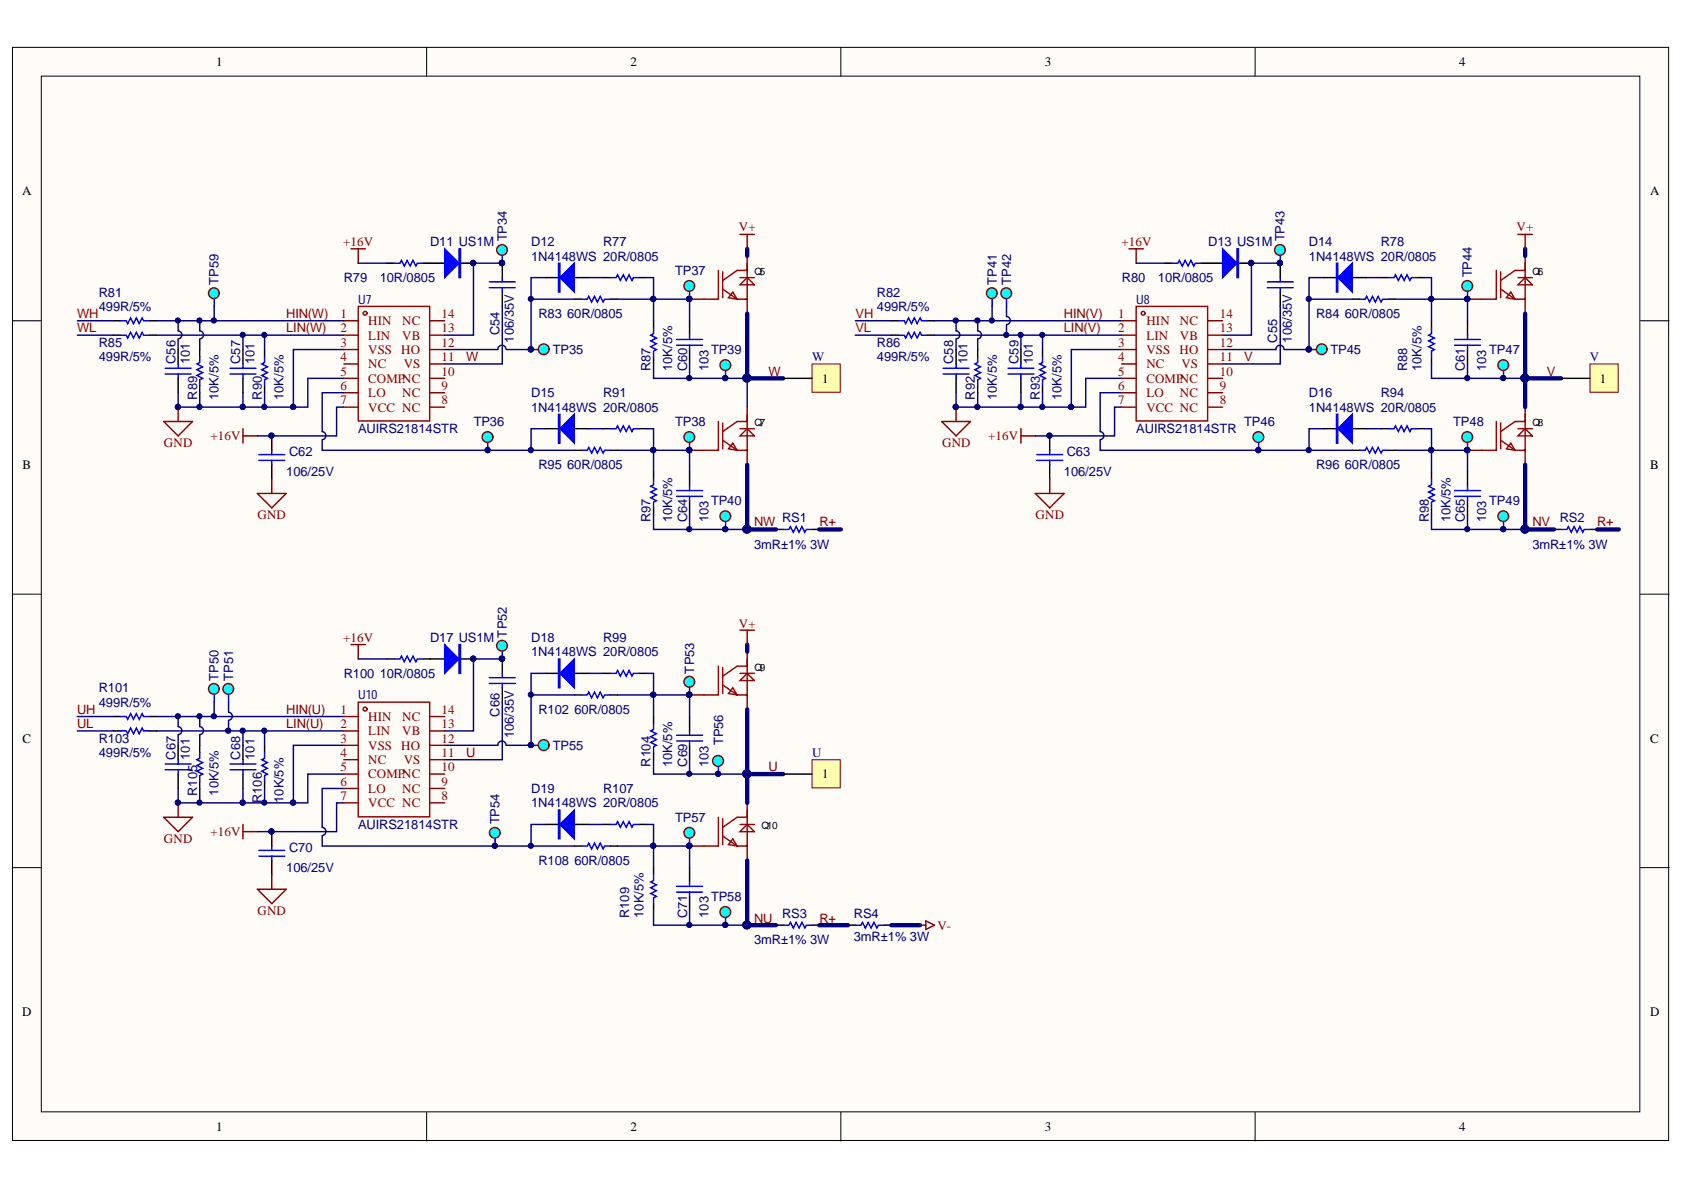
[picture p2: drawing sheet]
<svg xmlns="http://www.w3.org/2000/svg" width="297mm" height="210mm" viewBox="0 0 297 210" stroke-linecap="round" stroke-linejoin="round" font-family="sans-serif">
<defs><g id="words">
<g font-size="2.3">
<text x="38.1" y="11.7">1</text>
<text x="111.2" y="11.7">2</text>
<text x="184.3" y="11.7">3</text>
<text x="257.4" y="11.7">4</text>
<text x="3.9" y="34.5">A</text>
<text x="291.1" y="34.5">A</text>
<text x="145" y="67.5">1</text>
<text x="282.2" y="67.5">1</text>
<text x="4" y="82.7">B</text>
<text x="291.1" y="82.7">B</text>
<text x="4" y="131">C</text>
<text x="291.1" y="131">C</text>
<text x="145" y="137.3">1</text>
<text x="3.9" y="179.2">D</text>
<text x="291.1" y="179.2">D</text>
<text x="38.1" y="199.5">1</text>
<text x="111.2" y="199.5">2</text>
<text x="184.3" y="199.5">3</text>
<text x="257.4" y="199.5">4</text>
</g>
<g font-size="2.3" fill="#800000">
<text x="130.3" y="40.8">V+</text>
<text x="267.5" y="40.8">V+</text>
<text x="60.6" y="43.4">+16V</text>
<text x="197.8" y="43.4">+16V</text>
<text x="13.6" y="56.1">WH</text>
<text x="13.6" y="58.6">WL</text>
<text x="50.5" y="56.1">HIN(W)</text>
<text x="50.5" y="58.6">LIN(W)</text>
<text x="150.9" y="56.1">VH</text>
<text x="150.9" y="58.6">VL</text>
<text x="187.7" y="56.1">HIN(V)</text>
<text x="187.7" y="58.6">LIN(V)</text>
<text x="82.2" y="63.7">W</text>
<text x="219.5" y="63.7">V</text>
<text x="135.6" y="66.2">W</text>
<text x="272.8" y="66.2">V</text>
<text x="37.1" y="77.7">+16V</text>
<text x="174.3" y="77.7">+16V</text>
<text x="28.9" y="78.9">GND</text>
<text x="166.2" y="78.9">GND</text>
<text x="45.4" y="91.6">GND</text>
<text x="133" y="92.9">NW</text>
<text x="144.5" y="92.9">R+</text>
<text x="182.7" y="91.6">GND</text>
<text x="270.3" y="92.9">NV</text>
<text x="281.7" y="92.9">R+</text>
<text x="60.6" y="113.2">+16V</text>
<text x="130.3" y="110.7">V+</text>
<text x="13.6" y="125.9">UH</text>
<text x="50.5" y="125.9">HIN(U)</text>
<text x="13.6" y="128.4">UL</text>
<text x="50.5" y="128.4">LIN(U)</text>
<text x="82.2" y="133.5">U</text>
<text x="135.6" y="136">U</text>
<text x="28.9" y="148.7">GND</text>
<text x="37.1" y="147.4">+16V</text>
<text x="45.4" y="161.4">GND</text>
<text x="133" y="162.7">NU</text>
<text x="144.5" y="162.7">R+</text>
<text x="165.3" y="164">V-</text>
</g>
<g font-size="2.3" fill="#000080">
<text x="75.9" y="43.4">D11 US1M</text>
<text x="89.4" y="42.6" transform="rotate(-90 89.4 42.6)">TP34</text>
<text x="93.7" y="43.4">D12</text>
<text x="93.7" y="46">1N4148WS 20R/0805</text>
<text x="106.4" y="43.4">R77</text>
<text x="213.1" y="43.4">D13 US1M</text>
<text x="226.6" y="42.6" transform="rotate(-90 226.6 42.6)">TP43</text>
<text x="230.9" y="43.4">D14</text>
<text x="230.9" y="46">1N4148WS 20R/0805</text>
<text x="243.6" y="43.4">R78</text>
<text x="17.4" y="52.3">R81</text>
<text x="38.6" y="50.2" transform="rotate(-90 38.6 50.2)">TP59</text>
<text x="60.6" y="49.8">R79</text>
<text x="63.2" y="53.6">U7</text>
<text x="67" y="49.8">10R/0805</text>
<text x="119.1" y="48.5">TP37</text>
<text x="154.7" y="52.3">R82</text>
<text x="175.8" y="50.2" transform="rotate(-90 175.8 50.2)">TP41</text>
<text x="178.4" y="50.2" transform="rotate(-90 178.4 50.2)">TP42</text>
<text x="197.9" y="49.8">R80</text>
<text x="200.4" y="53.6">U8</text>
<text x="204.2" y="49.8">10R/0805</text>
<text x="259.6" y="48.9" transform="rotate(-90 259.6 48.9)">TP44</text>
<text x="17.4" y="54.8">499R/5%</text>
<text x="88.1" y="59.2" transform="rotate(-90 88.1 59.2)">C54</text>
<text x="95" y="56.1">R83</text>
<text x="100" y="56.1">60R/0805</text>
<text x="154.7" y="54.8">499R/5%</text>
<text x="232.1" y="56.1">R84</text>
<text x="237.2" y="56.1">60R/0805</text>
<text x="17.4" y="61.2">R85</text>
<text x="17.4" y="63.7">499R/5%</text>
<text x="31" y="64.2" transform="rotate(-90 31 64.2)">C56</text>
<text x="33.5" y="64.2" transform="rotate(-90 33.5 64.2)">101</text>
<text x="42.4" y="64.2" transform="rotate(-90 42.4 64.2)">C57</text>
<text x="44.9" y="64.2" transform="rotate(-90 44.9 64.2)">101</text>
<text x="90.7" y="60.4" transform="rotate(-90 90.7 60.4)">106/35V</text>
<text x="97.5" y="62.4">TP35</text>
<text x="114.8" y="65.5" transform="rotate(-90 114.8 65.5)">R87</text>
<text x="118.6" y="65.5" transform="rotate(-90 118.6 65.5)">10K/5%</text>
<text x="121.2" y="65.5" transform="rotate(-90 121.2 65.5)">C60</text>
<text x="125" y="65.5" transform="rotate(-90 125 65.5)">103</text>
<text x="125.4" y="62.4">TP39</text>
<text x="143.3" y="63.7">W</text>
<text x="154.7" y="61.2">R86</text>
<text x="154.7" y="63.7">499R/5%</text>
<text x="168.1" y="64.2" transform="rotate(-90 168.1 64.2)">C58</text>
<text x="170.7" y="64.2" transform="rotate(-90 170.7 64.2)">101</text>
<text x="179.6" y="64.2" transform="rotate(-90 179.6 64.2)">C59</text>
<text x="182.2" y="64.2" transform="rotate(-90 182.2 64.2)">101</text>
<text x="225.3" y="60.4" transform="rotate(-90 225.3 60.4)">C55</text>
<text x="227.8" y="60.4" transform="rotate(-90 227.8 60.4)">106/35V</text>
<text x="234.7" y="62.4">TP45</text>
<text x="248.2" y="65.5" transform="rotate(-90 248.2 65.5)">R88</text>
<text x="250.8" y="65.5" transform="rotate(-90 250.8 65.5)">10K/5%</text>
<text x="258.4" y="65.5" transform="rotate(-90 258.4 65.5)">C61</text>
<text x="262.2" y="65.5" transform="rotate(-90 262.2 65.5)">103</text>
<text x="262.7" y="62.4">TP47</text>
<text x="280.4" y="63.7">V</text>
<text x="34.8" y="70.6" transform="rotate(-90 34.8 70.6)">R89</text>
<text x="38.6" y="70.6" transform="rotate(-90 38.6 70.6)">10K/5%</text>
<text x="46.2" y="70.6" transform="rotate(-90 46.2 70.6)">R90</text>
<text x="50" y="70.6" transform="rotate(-90 50 70.6)">10K/5%</text>
<text x="93.7" y="70.1">D15</text>
<text x="106.4" y="70.1">R91</text>
<text x="171.9" y="70.6" transform="rotate(-90 171.9 70.6)">R92</text>
<text x="175.8" y="70.6" transform="rotate(-90 175.8 70.6)">10K/5%</text>
<text x="183.4" y="70.6" transform="rotate(-90 183.4 70.6)">R93</text>
<text x="187.2" y="70.6" transform="rotate(-90 187.2 70.6)">10K/5%</text>
<text x="230.9" y="70.1">D16</text>
<text x="243.6" y="70.1">R94</text>
<text x="63.2" y="76.4">AUIRS21814STR</text>
<text x="83.6" y="75.1">TP36</text>
<text x="93.7" y="72.6">1N4148WS 20R/0805</text>
<text x="119.1" y="75.1">TP38</text>
<text x="200.4" y="76.4">AUIRS21814STR</text>
<text x="219.5" y="75.1">TP46</text>
<text x="230.9" y="72.6">1N4148WS 20R/0805</text>
<text x="256.3" y="75.1">TP48</text>
<text x="50.5" y="84">106/25V</text>
<text x="51" y="80.4">C62</text>
<text x="95" y="82.7">R95</text>
<text x="100" y="82.7">60R/0805</text>
<text x="187.7" y="84">106/25V</text>
<text x="188.2" y="80.4">C63</text>
<text x="232.1" y="82.7">R96</text>
<text x="237.2" y="82.7">60R/0805</text>
<text x="125.4" y="89.1">TP40</text>
<text x="262.7" y="89.1">TP49</text>
<text x="114.8" y="92.1" transform="rotate(-90 114.8 92.1)">R97</text>
<text x="118.6" y="92.1" transform="rotate(-90 118.6 92.1)">10K/5%</text>
<text x="121.2" y="92.1" transform="rotate(-90 121.2 92.1)">C64</text>
<text x="125" y="92.1" transform="rotate(-90 125 92.1)">103</text>
<text x="137.9" y="92.1">RS1</text>
<text x="252" y="92.1" transform="rotate(-90 252 92.1)">R98</text>
<text x="255.8" y="92.1" transform="rotate(-90 255.8 92.1)">10K/5%</text>
<text x="258.4" y="92.1" transform="rotate(-90 258.4 92.1)">C65</text>
<text x="262.2" y="92.1" transform="rotate(-90 262.2 92.1)">103</text>
<text x="275.1" y="92.1">RS2</text>
<text x="133" y="96.8">3mR±1% 3W</text>
<text x="270.3" y="96.8">3mR±1% 3W</text>
<text x="75.9" y="113.2">D17 US1M</text>
<text x="89.4" y="112.5" transform="rotate(-90 89.4 112.5)">TP52</text>
<text x="93.7" y="113.2">D18</text>
<text x="106.4" y="113.2">R99</text>
<text x="60.6" y="119.6">R100</text>
<text x="67" y="119.6">10R/0805</text>
<text x="93.7" y="115.8">1N4148WS 20R/0805</text>
<text x="122.5" y="118.8" transform="rotate(-90 122.5 118.8)">TP53</text>
<text x="17.4" y="122.1">R101</text>
<text x="17.4" y="124.6">499R/5%</text>
<text x="38.6" y="120.1" transform="rotate(-90 38.6 120.1)">TP50</text>
<text x="41.1" y="120.1" transform="rotate(-90 41.1 120.1)">TP51</text>
<text x="63.2" y="123.4">U10</text>
<text x="95" y="125.9">R102</text>
<text x="101.3" y="125.9">60R/0805</text>
<text x="17.4" y="131">R103</text>
<text x="88.1" y="126.4" transform="rotate(-90 88.1 126.4)">C66</text>
<text x="90.7" y="130.2" transform="rotate(-90 90.7 130.2)">106/35V</text>
<text x="127.5" y="131.5" transform="rotate(-90 127.5 131.5)">TP56</text>
<text x="17.4" y="133.5">499R/5%</text>
<text x="31" y="134" transform="rotate(-90 31 134)">C67</text>
<text x="33.5" y="134" transform="rotate(-90 33.5 134)">101</text>
<text x="42.4" y="134" transform="rotate(-90 42.4 134)">C68</text>
<text x="44.9" y="134" transform="rotate(-90 44.9 134)">101</text>
<text x="97.5" y="132.2">TP55</text>
<text x="114.8" y="135.3" transform="rotate(-90 114.8 135.3)">R104</text>
<text x="118.6" y="135.3" transform="rotate(-90 118.6 135.3)">10K/5%</text>
<text x="121.2" y="135.3" transform="rotate(-90 121.2 135.3)">C69</text>
<text x="125" y="135.3" transform="rotate(-90 125 135.3)">103</text>
<text x="143.3" y="133.5">U</text>
<text x="34.8" y="140.3" transform="rotate(-90 34.8 140.3)">R105</text>
<text x="38.6" y="140.3" transform="rotate(-90 38.6 140.3)">10K/5%</text>
<text x="46.2" y="141.6" transform="rotate(-90 46.2 141.6)">R106</text>
<text x="50" y="141.6" transform="rotate(-90 50 141.6)">10K/5%</text>
<text x="93.7" y="139.8">D19</text>
<text x="93.7" y="142.4">1N4148WS 20R/0805</text>
<text x="106.4" y="139.8">R107</text>
<text x="63.2" y="146.2">AUIRS21814STR</text>
<text x="88.1" y="145.4" transform="rotate(-90 88.1 145.4)">TP54</text>
<text x="119.1" y="144.9">TP57</text>
<text x="50.5" y="153.9">106/25V</text>
<text x="51" y="150.2">C70</text>
<text x="95" y="152.5">R108</text>
<text x="101.3" y="152.5">60R/0805</text>
<text x="111" y="161.9" transform="rotate(-90 111 161.9)">R109</text>
<text x="113.5" y="161.9" transform="rotate(-90 113.5 161.9)">10K/5%</text>
<text x="121.2" y="161.9" transform="rotate(-90 121.2 161.9)">C71</text>
<text x="125" y="161.9" transform="rotate(-90 125 161.9)">103</text>
<text x="125.4" y="158.9">TP58</text>
<text x="137.9" y="162">RS3</text>
<text x="150.6" y="162">RS4</text>
<text x="133" y="166.5">3mR±1% 3W</text>
<text x="150.6" y="166">3mR±1% 3W</text>
</g>
<g font-size="2.3" fill="#800">
<text x="60" y="56.1">1</text>
<text x="60" y="58.6">2</text>
<text x="65" y="57.4">HIN</text>
<text x="65" y="59.9">LIN</text>
<text x="71" y="59.9">VB</text>
<text x="71" y="57.4">NC</text>
<text x="77.9" y="58.6">13</text>
<text x="77.9" y="56.1">14</text>
<text x="197.2" y="56.1">1</text>
<text x="197.2" y="58.6">2</text>
<text x="202.2" y="57.4">HIN</text>
<text x="202.2" y="59.9">LIN</text>
<text x="208.1" y="59.9">VB</text>
<text x="208.1" y="57.4">NC</text>
<text x="215.2" y="58.6">13</text>
<text x="215.2" y="56.1">14</text>
<text x="60" y="61.2">3</text>
<text x="60" y="63.7">4</text>
<text x="65" y="62.4">VSS</text>
<text x="65" y="65">NC</text>
<text x="70.8" y="62.4">HO</text>
<text x="71.2" y="65">VS</text>
<text x="77.9" y="63.7">11</text>
<text x="77.9" y="61.2">12</text>
<text x="197.2" y="61.2">3</text>
<text x="197.2" y="63.7">4</text>
<text x="202.2" y="62.4">VSS</text>
<text x="202.2" y="65">NC</text>
<text x="208" y="62.4">HO</text>
<text x="208.4" y="65">VS</text>
<text x="215.2" y="63.7">11</text>
<text x="215.2" y="61.2">12</text>
<text x="60" y="66.2">5</text>
<text x="60" y="68.8">6</text>
<text x="60" y="71.3">7</text>
<text x="65" y="67.5">COMPNC</text>
<text x="65" y="70.1">LO</text>
<text x="71" y="70.1">NC</text>
<text x="77.9" y="71.3">8</text>
<text x="77.9" y="68.8">9</text>
<text x="77.9" y="66.2">10</text>
<text x="197.2" y="66.2">5</text>
<text x="197.2" y="68.8">6</text>
<text x="197.2" y="71.3">7</text>
<text x="202.2" y="67.5">COMPNC</text>
<text x="202.2" y="70.1">LO</text>
<text x="208.1" y="70.1">NC</text>
<text x="215.2" y="71.3">8</text>
<text x="215.2" y="68.8">9</text>
<text x="215.2" y="66.2">10</text>
<text x="65" y="72.6">VCC NC</text>
<text x="202.2" y="72.6">VCC NC</text>
<text x="60" y="125.9">1</text>
<text x="77.9" y="125.9">14</text>
<text x="60" y="128.4">2</text>
<text x="60" y="131">3</text>
<text x="65" y="127.2">HIN</text>
<text x="65" y="129.7">LIN</text>
<text x="71" y="129.7">VB</text>
<text x="71" y="127.2">NC</text>
<text x="77.9" y="131">12</text>
<text x="77.9" y="128.4">13</text>
<text x="60" y="133.5">4</text>
<text x="60" y="136">5</text>
<text x="65" y="132.2">VSS</text>
<text x="65" y="134.8">NC</text>
<text x="65" y="137.3">COMPNC</text>
<text x="70.8" y="132.2">HO</text>
<text x="71.2" y="134.8">VS</text>
<text x="77.9" y="136">10</text>
<text x="77.9" y="133.5">11</text>
<text x="60" y="138.6">6</text>
<text x="60" y="141.1">7</text>
<text x="65" y="139.8">LO</text>
<text x="65" y="142.4">VCC NC</text>
<text x="71" y="139.8">NC</text>
<text x="77.9" y="141.1">8</text>
<text x="77.9" y="138.6">9</text>
</g>
<g font-size="1.8">
<text x="133.1" y="48.5">Q5</text>
<text x="270.3" y="48.5">Q6</text>
<text x="133.1" y="75.1">Q7</text>
<text x="270.3" y="75.1">Q8</text>
<text x="133.1" y="118.3">Q9</text>
<text x="134.3" y="146.2">Q10</text>
</g>
</g></defs>
<g fill="#fffcf8" stroke="#000" stroke-width=".18">
<path d="M2.2 8.4h292.1v192.8h-292.1z"/>
<path d="M7.3 13.4h281.9v182.7h-281.9z"/>
</g>
<path d="M75.3 8.4v5M148.3 8.4v5M221.4 8.4v5M2.2 56.6h5.1M289.3 56.6h5.1M2.2 104.8h5.1M289.3 104.8h5.1M2.2 153h5.1M289.3 153h5.1M75.3 196.2v5.1M148.3 196.2v5.1M221.4 196.2v5.1" fill="none" stroke="#000" stroke-width=".18"/>
<g fill="none" stroke="#a00000" stroke-width=".25">
<path d="M63.2 54h12.6v20.2h-12.6z"/>
<circle cx="64.4" cy="55.3" r=".34"/>
</g>
<g fill="none" stroke="#800" stroke-width=".25">
<path d="M60.6 56.6h2.6M60.6 59.1h2.6M75.9 56.6h2.5M75.9 59.1h2.5M60.6 61.7h2.6M60.6 64.2h2.6M60.6 66.7h2.6M60.6 69.3h2.6M60.6 71.8h2.6M75.9 61.7h2.5M75.9 64.2h2.5M75.9 66.7h2.5"/>
<path d="M75.9 69.3h2.5M75.9 71.8h2.5"/>
</g>
<path d="M75.9 46.4h2.5M81 46.4h2.5" fill="none" stroke="#000" stroke-width=".25"/>
<circle cx="83.5" cy="46.4" r=".46" fill="#000080" stroke="#000080" stroke-width=".18"/>
<path d="M81 43.9h.2v5.1h-.2zM81.1 43.9v5.1" fill="none" stroke="#00f" stroke-width=".25"/>
<path d="M78.4 43.9l2.6 2.5-2.6 2.6z" fill="#00f"/>
<g fill="none" stroke="#00f" stroke-width=".25">
<path d="M21.3 56.6h1l.2 .5 .5-1 .5 1 .6-1 .5 1 .5-1 .2 .5h1M21.3 59.1h1l.2 .5 .5-1 .5 1 .6-1 .5 1 .5-1 .2 .5h1M69.5 46.4h1.1l.2-.5 .5 1 .5-1 .5 1 .5-1 .6 1 .2-.5h1M78.4 43.9l2.6 2.5-2.6 2.6zM86.3 50.7h4.6M86.3 49.7h4.6M88.6 49v.7M88.6 50.7v.8M98.5 46.4h.3v5.1h-.3zM98.6 46.4v5.1M102.6 52.8h1l.2-.5 .6 1 .5-1 .5 1 .5-1 .5 1 .2-.5h1.1M29.1 66h4.6"/>
<path d="M29.1 65h4.6M31.4 64.2v.8M31.4 66v.7M35.2 62.9v1l-.5 .3 1 .5-1 .5 1 .5-1 .5 1 .5-.5 .3v1M40.6 66h4.5M40.6 65h4.5M42.9 64.2v.8M42.9 66v.7M46.7 62.9v1l-.5 .3 1 .5-1 .5 1 .5-1 .5 1 .5-.5 .3v1M47.9 79.4v.8M45.7 81.2h4.5M45.7 80.2h4.5"/>
<path d="M47.9 81.2v.8"/>
</g>
<g fill="#000080" stroke="#000080" stroke-width=".18">
<circle cx="83.5" cy="46.4" r=".46"/>
<circle cx="88.5" cy="46.4" r=".47"/>
<circle cx="31.4" cy="71.8" r=".46"/>
<circle cx="42.8" cy="71.8" r=".46"/>
<circle cx="42.8" cy="59.1" r=".46"/>
<circle cx="51.7" cy="71.8" r=".46"/>
<circle cx="47.9" cy="76.8" r=".46"/>
<circle cx="31.4" cy="56.5" r=".46"/>
<circle cx="35.2" cy="56.5" r=".46"/>
<circle cx="35.2" cy="71.8" r=".46"/>
<circle cx="46.6" cy="59.1" r=".46"/>
<circle cx="46.6" cy="71.8" r=".46"/>
</g>
<g fill="none" stroke="#000" stroke-width=".25">
<path d="M20 56.6h1.3M20 59.1h1.3M26.3 56.6h1.3M26.3 59.1h1.3M68.3 46.4h1.2M74.6 46.4h1.3M88.6 46.4v2.6M88.6 51.5v2.5M96.2 49h2.6M101.3 52.8h1.3M101.3 49h2.5M107.7 52.8h1.2"/>
<path d="M31.4 61.7v2.5M31.4 66.7v2.6M35.2 61.7v1.2M35.2 68v1.3M42.9 61.7v2.5M42.9 66.7v2.6M46.7 61.7v1.2M46.7 68v1.3M47.9 76.9v2.5M47.9 82v2.5"/>
</g>
<g fill="none" stroke="#000080" stroke-width=".25">
<path d="M13.6 56.6h6.4M13.6 59.1h6.4M27.6 56.6h33M27.6 59.1h33M31.4 56.6v1.8a.71 .71 0 0 1 .7 .7 .71 .71 0 0 1-.7 .7M31.4 59.9v1.8M35.2 56.6v1.8a.71 .71 0 0 1 .7 .7 .71 .71 0 0 1-.7 .7M35.2 59.9v1.8M42.9 59.1v2.6M46.7 59.1v2.6M88.6 54v10.2h-10.2M88.6 46.4h-5.1v12.7h-5.1"/>
<path d="M31.4 69.3v2.5h11.5v-2.5M35.2 69.3v2.5M46.7 69.3v2.5M60.6 61.7h-8.8v10.1h-8.9M60.6 66.7h-6.3v5.1h-2.5M60.6 71.8h-1.2v5.1h-14"/>
</g>
<path d="M61.9 43.9h2.6M63.2 43.9v2.5M28.9 74.3h5.1l-2.6 2.6zM31.4 71.8v2.5M42.9 75.6v2.6M42.9 76.9h2.5M45.4 87h5.1l-2.6 2.6zM47.9 84.5v2.5" fill="none" stroke="#800000" stroke-width=".25"/>
<path d="M98.8 49l2.5-2.6v5.1z" fill="#00f"/>
<path d="M98.8 49l2.5-2.6v5.1zM107.7 49h1l.2-.5 .5 1 .5-1 .6 1 .5-1 .5 1 .2-.5h1M115.3 57.9v1l-.5 .2 1 .5-1 .5 1 .5-1 .6 1 .5-.5 .2v1M119.3 59.9h4.6M121.6 59.1v.8M98.5 73.1h.3v5.1h-.3zM98.6 73.1v5.1M102.6 79.4h1l.2-.5 .6 1 .5-1 .5 1 .5-1 .5 1 .2-.5h1.1M119.3 60.9h4.6M121.6 60.9v.8" fill="none" stroke="#00f" stroke-width=".25"/>
<path d="M106.4 49h1.3M112.7 49h1.3M115.3 56.6v1.3M121.6 56.6v2.5M96.2 75.6h2.6M101.3 79.4h1.3M101.3 75.6h2.5M107.7 79.4h1.2M115.3 62.9v1.3M121.6 61.7v2.5" fill="none" stroke="#000" stroke-width=".25"/>
<path d="M93.7 52.8h7.6M96.2 49h-2.5v12.7h-4.3M103.8 49h2.6M114 49h1.3v3.8h-6.4M115.3 56.6v-3.8h6.3v3.8M78.4 61.7h9.4M89.3 61.7a.72 .72 0 0 0-.8-.8 .72 .72 0 0 0-.7 .8M121.6 64.2v2.5" fill="none" stroke="#000080" stroke-width=".25"/>
<g fill="#000080" stroke="#000080" stroke-width=".18">
<circle cx="115.2" cy="52.7" r=".46"/>
<circle cx="121.6" cy="52.7" r=".46"/>
<circle cx="121.6" cy="66.7" r=".46"/>
<circle cx="93.6" cy="61.6" r=".46"/>
<circle cx="93.6" cy="52.7" r=".46"/>
</g>
<path d="M126.7 47.7v5.1h-2.5M127.5 48v4.5M127.5 51l2.5 1.8M129.3 51.5l.7 1.3-1.5-.3zM130.5 50.2l1.3-1.2 1.3 1.2zM130.5 49h2.6M131.7 52.7l.1 .1zM131.7 47.6l.1 .1zM131.8 46.4v6.4h-1.8M131.8 47.7h-1.8l-2.5 1.8" fill="none" stroke="#a00000" stroke-width=".25"/>
<path d="M121.6 52.8h2.6M131.8 45.2v2.5M131.8 52.8v2.5" fill="none" stroke="#800" stroke-width=".25"/>
<path d="M131.8 43.9v1.3" fill="none" stroke="#000080" stroke-width=".76"/>
<path d="M98.8 75.6l2.5-2.5v5.1z" fill="#00f"/>
<path d="M218.2 43.9h.2v5.1h-.2zM218.3 43.9v5.1M98.8 75.6l2.5-2.5v5.1zM107.7 75.6h1l.2-.5 .5 1 .5-1 .6 1 .5-1 .5 1 .2-.5h1M115.3 84.5v1l-.5 .3 1 .5-1 .5 1 .5-1 .5 1 .5-.5 .3v1M119.3 87.5h4.6M119.3 86.5h4.6M121.6 85.8v.7M121.6 87.5v.8M138.1 93.4h1.1l.2-.5 .5 1 .5-1 .5 1 .6-1 .5 1 .2-.5h1M150.9 163.2h1l.2-.5 .5 1 .5-1 .6 1 .5-1 .5 1 .2-.5h1" fill="none" stroke="#00f" stroke-width=".25"/>
<path d="M213.1 46.4h2.6M218.2 46.4h2.5M106.4 75.6h1.3M112.7 75.6h1.3M115.3 83.2v1.3M115.3 89.6v1.2M121.6 83.2v2.6M121.6 88.3v2.5M136.9 93.4h1.2M143.2 93.4h1.3M149.6 163.2h1.3M155.9 163.2h1.3" fill="none" stroke="#000" stroke-width=".25"/>
<path d="M56.8 77.6v1.8h44.5M60.6 69.3h-3.8v6.8a.71 .71 0 0 1 .7 .7 .71 .71 0 0 1-.7 .7M96.2 75.6h-2.5v3.8M103.8 75.6h2.6M114 75.6h1.3v3.8h-6.4M115.3 83.2v-3.8h6.3v3.8M115.3 90.8v2.6h16.5M121.6 90.8v2.6" fill="none" stroke="#000080" stroke-width=".25"/>
<g fill="#000080" stroke="#000080" stroke-width=".18">
<circle cx="115.2" cy="79.4" r=".47"/>
<circle cx="121.6" cy="79.4" r=".47"/>
<circle cx="121.6" cy="93.3" r=".46"/>
<circle cx="93.6" cy="79.4" r=".46"/>
<circle cx="131.7" cy="93.3" r=".72"/>
<circle cx="220.7" cy="46.4" r=".46"/>
</g>
<path d="M126.7 74.3v5.1h-2.5M127.5 74.6v4.6M127.5 77.6l2.5 1.8M129.3 78.2l.7 1.2-1.5-.2zM130.5 76.9l1.3-1.3 1.3 1.3zM130.5 75.6h2.6M131.7 79.3l.1 .1zM131.7 74.2l.1 .2zM131.8 73.1v6.3h-1.8M131.8 74.3h-1.8l-2.5 1.8" fill="none" stroke="#a00000" stroke-width=".25"/>
<path d="M121.6 79.4h2.6M131.8 71.8v2.5M131.8 79.4v2.6" fill="none" stroke="#800" stroke-width=".25"/>
<path d="M144.5 93.4h3.8" fill="none" stroke="#000080" stroke-width=".76"/>
<path d="M215.7 43.9l2.5 2.5-2.5 2.6z" fill="#00f"/>
<g fill="none" stroke="#00f" stroke-width=".25">
<path d="M158.5 56.6h1l.2 .5 .6-1 .5 1 .5-1 .5 1 .5-1 .2 .5h1.1M158.5 59.1h1l.2 .5 .6-1 .5 1 .5-1 .5 1 .5-1 .2 .5h1.1M206.8 46.4h1l.2-.5 .5 1 .5-1 .6 1 .5-1 .5 1 .2-.5h1M215.7 43.9l2.5 2.5-2.5 2.6zM223.5 50.7h4.6M223.5 49.7h4.6M225.8 49v.7M225.8 50.7v.8M235.7 46.4h.3v5.1h-.3zM235.9 46.4v5.1M239.8 52.8h1l.3-.5 .5 1 .5-1 .5 1 .5-1 .5 1 .3-.5h1M166.4 66h4.5"/>
<path d="M166.4 65h4.5M168.6 64.2v.8M168.6 66v.7M172.5 62.9v1l-.6 .3 1.1 .5-1.1 .5 1.1 .5-1.1 .5 1.1 .5-.5 .3v1M177.8 66h4.6M177.8 65h4.6M180.1 64.2v.8M180.1 66v.7M183.9 62.9v1l-.5 .3 1 .5-1 .5 1 .5-1 .5 1 .5-.5 .3v1M185.2 79.4v.8M182.9 81.2h4.5M182.9 80.2h4.5"/>
<path d="M185.2 81.2v.8"/>
</g>
<g fill="#000080" stroke="#000080" stroke-width=".18">
<circle cx="220.7" cy="46.4" r=".46"/>
<circle cx="225.8" cy="46.4" r=".47"/>
<circle cx="168.6" cy="71.8" r=".47"/>
<circle cx="180" cy="71.8" r=".46"/>
<circle cx="180" cy="59.1" r=".46"/>
<circle cx="188.9" cy="71.8" r=".47"/>
<circle cx="185.1" cy="76.8" r=".46"/>
<circle cx="168.6" cy="56.5" r=".46"/>
<circle cx="172.4" cy="56.5" r=".46"/>
<circle cx="172.4" cy="71.8" r=".47"/>
<circle cx="183.8" cy="59.1" r=".46"/>
<circle cx="183.8" cy="71.8" r=".46"/>
</g>
<g fill="none" stroke="#000" stroke-width=".25">
<path d="M157.2 56.6h1.3M157.2 59.1h1.3M163.6 56.6h1.2M163.6 59.1h1.2M205.5 46.4h1.3M211.8 46.4h1.3M225.8 46.4v2.6M225.8 51.5v2.5M233.4 49h2.6M238.5 52.8h1.3M238.5 49h2.6M244.9 52.8h1.2"/>
<path d="M168.6 61.7v2.5M168.6 66.7v2.6M172.5 61.7v1.2M172.5 68v1.3M180.1 61.7v2.5M180.1 66.7v2.6M183.9 61.7v1.2M183.9 68v1.3M185.2 76.9v2.5M185.2 82v2.5"/>
</g>
<g fill="none" stroke="#000080" stroke-width=".25">
<path d="M150.9 56.6h6.3M150.9 59.1h6.3M164.8 56.6h33.1M164.8 59.1h33.1M168.6 56.6v1.8a.71 .71 0 0 1 .7 .7 .71 .71 0 0 1-.7 .7M168.6 59.9v1.8M172.5 56.6v1.8a.71 .71 0 0 1 .6 .7 .71 .71 0 0 1-.7 .7M172.5 59.9v1.8M180.1 59.1v2.6M183.9 59.1v2.6M200.4 46.4h5.1M225.8 54v10.2h-10.1"/>
<path d="M225.8 46.4h-5.1v12.7h-5M168.6 69.3v2.5h11.5v-2.5M172.5 69.3v2.5M183.9 69.3v2.5M197.9 61.7h-8.9v10.1h-8.9M197.9 66.7h-6.4v5.1h-2.5M197.9 71.8h-1.3v5.1h-14"/>
</g>
<path d="M199.1 43.9h2.6M200.4 43.9v2.5M166.1 74.3h5.1l-2.6 2.6zM168.6 71.8v2.5M180.1 75.6v2.6M180.1 76.9h2.5M182.6 87h5.1l-2.5 2.6zM185.2 84.5v2.5" fill="none" stroke="#800000" stroke-width=".25"/>
<path d="M236 49l2.5-2.6v5.1z" fill="#00f"/>
<path d="M236 49l2.5-2.6v5.1zM244.9 49h1l.2-.5 .6 1 .5-1 .5 1 .5-1 .5 1 .2-.5h1.1M252.5 57.9v1l-.5 .2 1 .5-1 .5 1 .5-1 .6 1 .5-.5 .2v1M256.6 59.9h4.5M258.9 59.1v.8M235.7 73.1h.3v5.1h-.3zM235.9 73.1v5.1M239.8 79.4h1l.3-.5 .5 1 .5-1 .5 1 .5-1 .5 1 .3-.5h1M256.6 60.9h4.5M258.9 60.9v.8" fill="none" stroke="#00f" stroke-width=".25"/>
<path d="M243.6 49h1.3M250 49h1.2M252.5 56.6v1.3M258.9 56.6v2.5M233.4 75.6h2.6M238.5 79.4h1.3M238.5 75.6h2.6M244.9 79.4h1.2M252.5 62.9v1.3M258.9 61.7v2.5" fill="none" stroke="#000" stroke-width=".25"/>
<path d="M230.9 52.8h7.6M233.4 49h-2.5v12.7h-4.3M241.1 49h2.5M251.2 49h1.3v3.8h-6.4M252.5 56.6v-3.8h6.4v3.8M226.5 61.7a.71 .71 0 0 0-.7-.8 .71 .71 0 0 0-.7 .8h-9.4M258.9 64.2v2.5" fill="none" stroke="#000080" stroke-width=".25"/>
<g fill="#000080" stroke="#000080" stroke-width=".18">
<circle cx="252.5" cy="52.7" r=".46"/>
<circle cx="258.8" cy="52.7" r=".46"/>
<circle cx="258.8" cy="66.7" r=".46"/>
<circle cx="230.8" cy="61.6" r=".46"/>
<circle cx="230.9" cy="52.7" r=".46"/>
</g>
<g fill="none" stroke="#a00000" stroke-width=".25">
<path d="M263.9 47.7v5.1h-2.5M264.7 48v4.5M264.7 51l2.5 1.8M266.5 51.5l.7 1.3-1.5-.3zM267.7 50.2l1.3-1.2 1.3 1.2zM267.7 49h2.6M269 46.4v6.4h-1.8M269 47.7h-1.8l-2.5 1.8"/>
<circle cx="269" cy="47.6" r=".08"/>
<circle cx="269" cy="52.7" r=".08"/>
</g>
<path d="M258.9 52.8h2.5M269 45.2v2.5M269 52.8v2.5" fill="none" stroke="#800" stroke-width=".25"/>
<path d="M269 43.9v1.3" fill="none" stroke="#000080" stroke-width=".76"/>
<path d="M236 75.6l2.5-2.5v5.1z" fill="#00f"/>
<path d="M236 75.6l2.5-2.5v5.1zM244.9 75.6h1l.2-.5 .6 1 .5-1 .5 1 .5-1 .5 1 .2-.5h1.1M252.5 84.5v1l-.5 .3 1 .5-1 .5 1 .5-1 .5 1 .5-.5 .3v1M256.6 87.5h4.5M256.6 86.5h4.5M258.9 85.8v.7M258.9 87.5v.8M275.4 93.4h1l.2-.5 .5 1 .6-1 .5 1 .5-1 .5 1 .2-.5h1.1M81 113.7h.2v5.1h-.2zM81.1 113.7v5.1" fill="none" stroke="#00f" stroke-width=".25"/>
<path d="M243.6 75.6h1.3M250 75.6h1.2M252.5 83.2v1.3M252.5 89.6v1.2M258.9 83.2v2.6M258.9 88.3v2.5M274.1 93.4h1.3M280.5 93.4h1.2M75.9 116.2h2.5M81 116.2h2.5" fill="none" stroke="#000" stroke-width=".25"/>
<path d="M194.1 77.6v1.8h44.4M197.9 69.3h-3.8v6.8a.71 .71 0 0 1 .6 .7 .71 .71 0 0 1-.7 .7M233.4 75.6h-2.5v3.8M241.1 75.6h2.5M251.2 75.6h1.3v3.8h-6.4M252.5 83.2v-3.8h6.4v3.8M252.5 90.8v2.6h16.5M258.9 90.8v2.6" fill="none" stroke="#000080" stroke-width=".25"/>
<g fill="#000080" stroke="#000080" stroke-width=".18">
<circle cx="252.4" cy="79.4" r=".46"/>
<circle cx="258.8" cy="79.4" r=".46"/>
<circle cx="258.8" cy="93.3" r=".46"/>
<circle cx="230.8" cy="79.4" r=".46"/>
<circle cx="269" cy="93.3" r=".71"/>
<circle cx="83.5" cy="116.2" r=".46"/>
</g>
<g fill="none" stroke="#a00000" stroke-width=".25">
<path d="M263.9 74.3v5.1h-2.5M264.7 74.6v4.6M264.7 77.6l2.5 1.8M266.5 78.2l.7 1.2-1.5-.2zM267.7 76.9l1.3-1.3 1.3 1.3zM267.7 75.6h2.6M269 73.1v6.3h-1.8M269 74.3h-1.8l-2.5 1.8"/>
<circle cx="269" cy="74.3" r=".08"/>
<circle cx="269" cy="79.4" r=".08"/>
</g>
<path d="M258.9 79.4h2.5M269 71.8v2.5M269 79.4v2.6" fill="none" stroke="#800" stroke-width=".25"/>
<path d="M281.7 93.4h3.8" fill="none" stroke="#000080" stroke-width=".76"/>
<path d="M78.4 113.7l2.6 2.5-2.6 2.6z" fill="#00f"/>
<g fill="none" stroke="#00f" stroke-width=".25">
<path d="M69.5 116.2h1.1l.2-.5 .5 1 .5-1 .5 1 .5-1 .6 1 .2-.5h1M78.4 113.7l2.6 2.5-2.6 2.6zM86.3 119.5h4.6M88.6 118.8v.7M98.5 116.2h.3v5.1h-.3zM98.6 116.2v5.1M21.3 126.4h1l.2 .5 .5-1 .5 1 .6-1 .5 1 .5-1 .2 .5h1M21.3 128.9h1l.2 .5 .5-1 .5 1 .6-1 .5 1 .5-1 .2 .5h1M29.1 135.8h4.6M29.1 134.8h4.6M31.4 134v.8M31.4 135.8v.7"/>
<path d="M35.2 132.7v1l-.5 .3 1 .5-1 .5 1 .5-1 .5 1 .5-.5 .3v1M40.6 135.8h4.5M40.6 134.8h4.5M42.9 134v.8M42.9 135.8v.7M46.7 132.7v1l-.5 .3 1 .5-1 .5 1 .5-1 .5 1 .5-.5 .3v1M86.3 120.5h4.6M88.6 120.5v.8M102.6 122.6h1l.2-.5 .6 1 .5-1 .5 1 .5-1 .5 1 .2-.5h1.1M45.7 151h4.5M45.7 150h4.5M47.9 149.2v.8"/>
<path d="M47.9 151v.8"/>
</g>
<g fill="#000080" stroke="#000080" stroke-width=".18">
<circle cx="83.5" cy="116.2" r=".46"/>
<circle cx="88.5" cy="116.2" r=".46"/>
<circle cx="31.4" cy="141.6" r=".46"/>
<circle cx="42.8" cy="141.6" r=".46"/>
<circle cx="42.8" cy="128.9" r=".46"/>
<circle cx="51.7" cy="141.6" r=".46"/>
<circle cx="47.9" cy="146.7" r=".47"/>
<circle cx="31.4" cy="126.3" r=".46"/>
<circle cx="35.2" cy="126.3" r=".46"/>
<circle cx="35.2" cy="141.6" r=".46"/>
<circle cx="46.6" cy="128.9" r=".46"/>
<circle cx="46.6" cy="141.6" r=".46"/>
</g>
<g fill="none" stroke="#000" stroke-width=".25">
<path d="M68.3 116.2h1.2M74.6 116.2h1.3M88.6 116.2v2.6M96.2 118.8h2.6M101.3 118.8h2.5M20 126.4h1.3M20 128.9h1.3M26.3 126.4h1.3M26.3 128.9h1.3M31.4 131.5v2.5M31.4 136.5v2.6M35.2 131.5v1.2"/>
<path d="M35.2 137.8v1.3M42.9 131.5v2.5M42.9 136.5v2.6M46.7 131.5v1.2M46.7 137.8v1.3M88.6 121.3v2.5M101.3 122.6h1.3M107.7 122.6h1.2M47.9 146.7v2.5M47.9 151.8v2.5"/>
</g>
<g fill="none" stroke="#000080" stroke-width=".25">
<path d="M63.2 116.2h5.1M88.6 116.2h-5.1v12.7h-5.1M13.6 126.4h6.4M13.6 128.9h6.4M27.6 126.4h33M27.6 128.9h33M31.4 139.1v2.5h11.5v-2.5M31.4 126.4v1.8a.71 .71 0 0 1 .7 .7 .71 .71 0 0 1-.7 .7M31.4 129.7v1.8M35.2 126.4v1.8a.71 .71 0 0 1 .7 .7 .71 .71 0 0 1-.7 .7M35.2 129.7v1.8M35.2 139.1v2.5"/>
<path d="M42.9 128.9v2.6M46.7 128.9v2.6M46.7 139.1v2.5M60.6 131.5h-8.8v10.1h-8.9M60.6 136.5h-6.3v5.1h-2.5M88.6 123.8v10.2h-10.2M60.6 141.6h-1.2v5.1h-14"/>
</g>
<path d="M61.9 113.7h2.6M63.2 113.7v2.5M28.9 144.2h5.1l-2.6 2.5zM31.4 141.6v2.6M42.9 145.4v2.6M42.9 146.7h2.5M45.4 156.8h5.1l-2.6 2.6zM47.9 154.3v2.5" fill="none" stroke="#800000" stroke-width=".25"/>
<path d="M98.8 118.8l2.5-2.6v5.1z" fill="#00f"/>
<path d="M98.8 118.8l2.5-2.6v5.1zM107.7 118.8h1l.2-.5 .5 1 .5-1 .6 1 .5-1 .5 1 .2-.5h1M115.3 127.7v1l-.5 .2 1 .5-1 .5 1 .5-1 .6 1 .5-.5 .2v1M119.3 130.7h4.6M119.3 129.7h4.6M121.6 128.9v.8M121.6 130.7v.8M98.5 142.9h.3v5.1h-.3zM98.6 142.9v5.1M102.6 149.2h1l.2-.5 .6 1 .5-1 .5 1 .5-1 .5 1 .2-.5h1.1" fill="none" stroke="#00f" stroke-width=".25"/>
<path d="M106.4 118.8h1.3M112.7 118.8h1.3M115.3 126.4v1.3M115.3 132.7v1.3M121.6 126.4v2.5M121.6 131.5v2.5M96.2 145.4h2.6M101.3 149.2h1.3M101.3 145.4h2.5M107.7 149.2h1.2" fill="none" stroke="#000" stroke-width=".25"/>
<path d="M96.2 118.8h-2.5v12.7h-4.3M103.8 118.8h2.6M114 118.8h1.3v3.8h-6.4M78.4 131.5h9.4M89.3 131.5a.72 .72 0 0 0-.8-.8 .72 .72 0 0 0-.7 .8M93.7 122.6h7.6M115.3 126.4v-3.8h6.3v3.8M121.6 134v2.5" fill="none" stroke="#000080" stroke-width=".25"/>
<g fill="#000080" stroke="#000080" stroke-width=".18">
<circle cx="115.2" cy="122.5" r=".46"/>
<circle cx="121.6" cy="122.5" r=".46"/>
<circle cx="121.6" cy="136.5" r=".46"/>
<circle cx="93.6" cy="131.4" r=".46"/>
<circle cx="93.6" cy="122.5" r=".46"/>
</g>
<g fill="none" stroke="#a00000" stroke-width=".25">
<path d="M126.7 117.5v5.1h-2.5M127.5 117.8v4.5M130.5 118.8h2.6M131.8 116.2v6.4h-1.8M131.8 117.5h-1.8l-2.5 1.8M127.5 120.8l2.5 1.8M129.3 121.3l.7 1.3-1.5-.3zM130.5 120l1.3-1.2 1.3 1.2zM131.7 122.5l.1 .1z"/>
<circle cx="131.7" cy="117.5" r=".09"/>
</g>
<path d="M131.8 115v2.5M121.6 122.6h2.6M131.8 122.6v2.5" fill="none" stroke="#800" stroke-width=".25"/>
<path d="M131.8 113.7v1.3" fill="none" stroke="#000080" stroke-width=".76"/>
<path d="M98.8 145.4l2.5-2.5v5.1z" fill="#00f"/>
<path d="M98.8 145.4l2.5-2.5v5.1zM107.7 145.4h1l.2-.5 .5 1 .5-1 .6 1 .5-1 .5 1 .2-.5h1M115.3 154.3v1l-.5 .3 1 .5-1 .5 1 .5-1 .5 1 .5-.5 .3v1M119.3 157.4h4.6M119.3 156.3h4.6M121.6 155.6v.7M121.6 157.4v.7M138.1 163.2h1.1l.2-.5 .5 1 .5-1 .5 1 .6-1 .5 1 .2-.5h1" fill="none" stroke="#00f" stroke-width=".25"/>
<path d="M106.4 145.4h1.3M112.7 145.4h1.3M115.3 153v1.3M115.3 159.4v1.3M121.6 153v2.6M121.6 158.1v2.6M136.9 163.2h1.2M143.2 163.2h1.3" fill="none" stroke="#000" stroke-width=".25"/>
<path d="M115.3 64.2v2.5h16.5v5.1M252.5 64.2v2.5h16.5M60.6 139.1h-3.8v6.8a.72 .72 0 0 1 .7 .8 .72 .72 0 0 1-.7 .7M115.3 134v2.5h16.5M56.8 147.5v1.7h44.5M96.2 145.4h-2.5v3.8M103.8 145.4h2.6M114 145.4h1.3v3.8h-6.4M115.3 153v-3.8h6.3v3.8M115.3 160.7v2.5h16.5M121.6 160.7v2.5" fill="none" stroke="#000080" stroke-width=".25"/>
<g fill="#000080" stroke="#000080" stroke-width=".18">
<circle cx="115.2" cy="149.2" r=".46"/>
<circle cx="121.6" cy="149.2" r=".46"/>
<circle cx="121.6" cy="163.1" r=".46"/>
<circle cx="93.6" cy="149.2" r=".46"/>
<circle cx="131.7" cy="163.1" r=".72"/>
<circle cx="131.7" cy="136.5" r=".72"/>
<circle cx="131.7" cy="66.7" r=".72"/>
<circle cx="269" cy="66.7" r=".71"/>
</g>
<g fill="none" stroke="#a00000" stroke-width=".25">
<path d="M126.7 144.2v5h-2.5M127.5 144.4v4.6M127.5 147.5l2.5 1.7M129.3 148l.7 1.2-1.5-.2zM130.5 146.7l1.3-1.3 1.3 1.3zM130.5 145.4h2.6M131.7 149.1l.1 .1zM131.8 142.9v6.3h-1.8M131.8 144.2h-1.8l-2.5 1.7"/>
<circle cx="131.7" cy="144.1" r=".09"/>
</g>
<path d="M121.6 149.2h2.6M131.8 141.6v2.6M131.8 149.2v2.6" fill="none" stroke="#800" stroke-width=".25"/>
<path d="M131.8 55.3v11.4h6.3M269 55.3v11.4h6.4M269 66.7v5.1M131.8 125.1v11.4h6.3M131.8 136.5v5.1M131.8 151.8v11.4h5.1M144.5 163.2h5.1M157.2 163.2h5.1" fill="none" stroke="#000080" stroke-width=".76"/>
<path d="M280.5 64.2h4.9v5h-4.9z" fill="#ffffb0" stroke="#800000" stroke-width=".18"/>
<path d="M275.4 66.7h5.1" fill="none" stroke="#000" stroke-width=".25"/>
<path d="M143.2 64.2h5v5h-5z" fill="#ffffb0" stroke="#800000" stroke-width=".18"/>
<path d="M138.1 66.7h5.1" fill="none" stroke="#000" stroke-width=".25"/>
<path d="M143.2 134h5v5h-5z" fill="#ffffb0" stroke="#800000" stroke-width=".18"/>
<path d="M138.1 136.5h5.1" fill="none" stroke="#000" stroke-width=".25"/>
<g fill="none" stroke="#a00000" stroke-width=".25">
<path d="M200.4 54h12.6v20.2h-12.6zM63.2 123.8h12.6v20.3h-12.6z"/>
<circle cx="201.6" cy="55.3" r=".33"/>
<circle cx="64.4" cy="125.1" r=".34"/>
</g>
<g fill="none" stroke="#800" stroke-width=".25">
<path d="M197.9 56.6h2.5M197.9 59.1h2.5M213.1 56.6h2.6M213.1 59.1h2.6M197.9 61.7h2.5M197.9 64.2h2.5M197.9 66.7h2.5M197.9 69.3h2.5M197.9 71.8h2.5M213.1 61.7h2.6M213.1 64.2h2.6M213.1 66.7h2.6"/>
<path d="M213.1 69.3h2.6M213.1 71.8h2.6M60.6 126.4h2.6M60.6 128.9h2.6M60.6 131.5h2.6M60.6 134h2.6M60.6 136.5h2.6M60.6 139.1h2.6M75.9 126.4h2.5M75.9 128.9h2.5M75.9 131.5h2.5M75.9 134h2.5"/>
<path d="M75.9 136.5h2.5M75.9 139.1h2.5M60.6 141.6h2.6M75.9 141.6h2.5"/>
</g>
<path d="M130.5 41.4h2.6M131.8 41.4v2.5M267.7 41.4h2.6M269 41.4v2.5M130.5 111.2h2.6M131.8 111.2v2.5M162.3 163.2h1M163.3 162.4l1.5 .8-1.5 .8z" fill="none" stroke="#800000" stroke-width=".25"/>
<path d="M63.2 46.4h5.1" fill="none" stroke="#000080" stroke-width=".25"/>
<path d="M131.8 82v11.4h5.1M269 82v11.4h5.1" fill="none" stroke="#000080" stroke-width=".76"/>
<g fill="#000080" stroke="#000080" stroke-width=".18">
<circle cx="131.7" cy="93.3" r=".72"/>
<circle cx="269" cy="93.3" r=".71"/>
</g>
<circle cx="37.7" cy="51.7" r=".95" fill="#0ff" stroke="#800000" stroke-width=".25"/>
<path d="M37.8 52.8v1.2" fill="none" stroke="#00f" stroke-width=".25"/>
<path d="M37.8 54v2.6" fill="none" stroke="#000080" stroke-width=".25"/>
<circle cx="37.7" cy="56.5" r=".46" fill="#000080" stroke="#000080" stroke-width=".18"/>
<circle cx="88.5" cy="44.1" r=".94" fill="#0ff" stroke="#800000" stroke-width=".25"/>
<path d="M88.6 45.2v1.2" fill="none" stroke="#00f" stroke-width=".25"/>
<circle cx="88.5" cy="46.4" r=".47" fill="#000080" stroke="#000080" stroke-width=".18"/>
<circle cx="95.9" cy="61.6" r=".95" fill="#0ff" stroke="#800000" stroke-width=".25"/>
<path d="M93.7 61.7h1.3" fill="none" stroke="#00f" stroke-width=".25"/>
<circle cx="93.6" cy="61.6" r=".46" fill="#000080" stroke="#000080" stroke-width=".18"/>
<circle cx="86" cy="77.1" r=".95" fill="#0ff" stroke="#800000" stroke-width=".25"/>
<path d="M86.1 78.2v1.2" fill="none" stroke="#00f" stroke-width=".25"/>
<circle cx="86" cy="79.4" r=".46" fill="#000080" stroke="#000080" stroke-width=".18"/>
<circle cx="121.6" cy="50.4" r=".94" fill="#0ff" stroke="#800000" stroke-width=".25"/>
<path d="M121.6 51.5v1.3" fill="none" stroke="#00f" stroke-width=".25"/>
<circle cx="121.6" cy="52.7" r=".46" fill="#000080" stroke="#000080" stroke-width=".18"/>
<circle cx="121.6" cy="77.1" r=".94" fill="#0ff" stroke="#800000" stroke-width=".25"/>
<path d="M121.6 78.2v1.2" fill="none" stroke="#00f" stroke-width=".25"/>
<circle cx="121.6" cy="79.4" r=".47" fill="#000080" stroke="#000080" stroke-width=".18"/>
<circle cx="127.9" cy="64.4" r=".94" fill="#0ff" stroke="#800000" stroke-width=".25"/>
<path d="M128 65.5v1.2" fill="none" stroke="#00f" stroke-width=".25"/>
<circle cx="127.9" cy="66.7" r=".46" fill="#000080" stroke="#000080" stroke-width=".18"/>
<circle cx="127.9" cy="91.1" r=".94" fill="#0ff" stroke="#800000" stroke-width=".25"/>
<path d="M128 92.1v1.3" fill="none" stroke="#00f" stroke-width=".25"/>
<circle cx="127.9" cy="93.3" r=".46" fill="#000080" stroke="#000080" stroke-width=".18"/>
<circle cx="174.9" cy="51.7" r=".95" fill="#0ff" stroke="#800000" stroke-width=".25"/>
<path d="M175 52.8v1.2" fill="none" stroke="#00f" stroke-width=".25"/>
<circle cx="177.5" cy="51.7" r=".95" fill="#0ff" stroke="#800000" stroke-width=".25"/>
<path d="M177.5 52.8v1.2" fill="none" stroke="#00f" stroke-width=".25"/>
<path d="M175 54v2.6M177.5 54v1.8a.72 .72 0 0 1 .7 .7 .72 .72 0 0 1-.7 .8M177.5 57.3v1.8" fill="none" stroke="#000080" stroke-width=".25"/>
<g fill="#000080" stroke="#000080" stroke-width=".18">
<circle cx="174.9" cy="56.5" r=".46"/>
<circle cx="177.5" cy="59.1" r=".46"/>
</g>
<circle cx="225.8" cy="44.1" r=".94" fill="#0ff" stroke="#800000" stroke-width=".25"/>
<path d="M225.8 45.2v1.2" fill="none" stroke="#00f" stroke-width=".25"/>
<circle cx="225.8" cy="46.4" r=".47" fill="#000080" stroke="#000080" stroke-width=".18"/>
<circle cx="258.8" cy="50.4" r=".94" fill="#0ff" stroke="#800000" stroke-width=".25"/>
<path d="M258.9 51.5v1.3" fill="none" stroke="#00f" stroke-width=".25"/>
<circle cx="258.8" cy="52.7" r=".46" fill="#000080" stroke="#000080" stroke-width=".18"/>
<circle cx="233.1" cy="61.6" r=".94" fill="#0ff" stroke="#800000" stroke-width=".25"/>
<path d="M230.9 61.7h1.3" fill="none" stroke="#00f" stroke-width=".25"/>
<circle cx="230.8" cy="61.6" r=".46" fill="#000080" stroke="#000080" stroke-width=".18"/>
<circle cx="222" cy="77.1" r=".94" fill="#0ff" stroke="#800000" stroke-width=".25"/>
<path d="M222 78.2v1.2" fill="none" stroke="#00f" stroke-width=".25"/>
<circle cx="222" cy="79.4" r=".46" fill="#000080" stroke="#000080" stroke-width=".18"/>
<circle cx="265.2" cy="64.4" r=".94" fill="#0ff" stroke="#800000" stroke-width=".25"/>
<path d="M265.2 65.5v1.2" fill="none" stroke="#00f" stroke-width=".25"/>
<circle cx="265.2" cy="66.7" r=".46" fill="#000080" stroke="#000080" stroke-width=".18"/>
<circle cx="258.8" cy="77.1" r=".94" fill="#0ff" stroke="#800000" stroke-width=".25"/>
<path d="M258.9 78.2v1.2" fill="none" stroke="#00f" stroke-width=".25"/>
<circle cx="258.8" cy="79.4" r=".46" fill="#000080" stroke="#000080" stroke-width=".18"/>
<circle cx="265.2" cy="91.1" r=".94" fill="#0ff" stroke="#800000" stroke-width=".25"/>
<path d="M265.2 92.1v1.3" fill="none" stroke="#00f" stroke-width=".25"/>
<circle cx="265.2" cy="93.3" r=".46" fill="#000080" stroke="#000080" stroke-width=".18"/>
<circle cx="37.7" cy="121.5" r=".94" fill="#0ff" stroke="#800000" stroke-width=".25"/>
<path d="M37.8 122.6v1.2" fill="none" stroke="#00f" stroke-width=".25"/>
<circle cx="40.3" cy="121.5" r=".94" fill="#0ff" stroke="#800000" stroke-width=".25"/>
<path d="M40.3 122.6v1.2" fill="none" stroke="#00f" stroke-width=".25"/>
<path d="M37.8 123.8v2.6M40.3 123.8v1.8a.71 .71 0 0 1 .7 .7 .71 .71 0 0 1-.7 .7M40.3 127.1v1.8" fill="none" stroke="#000080" stroke-width=".25"/>
<g fill="#000080" stroke="#000080" stroke-width=".18">
<circle cx="37.7" cy="126.3" r=".46"/>
<circle cx="40.3" cy="128.9" r=".47"/>
</g>
<circle cx="88.5" cy="113.9" r=".94" fill="#0ff" stroke="#800000" stroke-width=".25"/>
<path d="M88.6 115v1.2" fill="none" stroke="#00f" stroke-width=".25"/>
<circle cx="88.5" cy="116.2" r=".46" fill="#000080" stroke="#000080" stroke-width=".18"/>
<circle cx="121.6" cy="120.3" r=".95" fill="#0ff" stroke="#800000" stroke-width=".25"/>
<path d="M121.6 121.3v1.3" fill="none" stroke="#00f" stroke-width=".25"/>
<circle cx="121.6" cy="122.5" r=".46" fill="#000080" stroke="#000080" stroke-width=".18"/>
<circle cx="87.3" cy="146.9" r=".94" fill="#0ff" stroke="#800000" stroke-width=".25"/>
<path d="M87.3 148v1.2" fill="none" stroke="#00f" stroke-width=".25"/>
<circle cx="87.3" cy="149.2" r=".46" fill="#000080" stroke="#000080" stroke-width=".18"/>
<circle cx="95.9" cy="131.4" r=".95" fill="#0ff" stroke="#800000" stroke-width=".25"/>
<path d="M93.7 131.5h1.3" fill="none" stroke="#00f" stroke-width=".25"/>
<circle cx="93.6" cy="131.4" r=".46" fill="#000080" stroke="#000080" stroke-width=".18"/>
<circle cx="126.7" cy="134.2" r=".95" fill="#0ff" stroke="#800000" stroke-width=".25"/>
<path d="M126.7 135.3v1.2" fill="none" stroke="#00f" stroke-width=".25"/>
<circle cx="126.7" cy="136.5" r=".46" fill="#000080" stroke="#000080" stroke-width=".18"/>
<circle cx="121.6" cy="146.9" r=".94" fill="#0ff" stroke="#800000" stroke-width=".25"/>
<path d="M121.6 148v1.2" fill="none" stroke="#00f" stroke-width=".25"/>
<circle cx="121.6" cy="149.2" r=".46" fill="#000080" stroke="#000080" stroke-width=".18"/>
<circle cx="127.9" cy="160.9" r=".95" fill="#0ff" stroke="#800000" stroke-width=".25"/>
<path d="M128 161.9v1.3" fill="none" stroke="#00f" stroke-width=".25"/>
<circle cx="127.9" cy="163.1" r=".46" fill="#000080" stroke="#000080" stroke-width=".18"/>
<use href="#words"/>
</svg>
